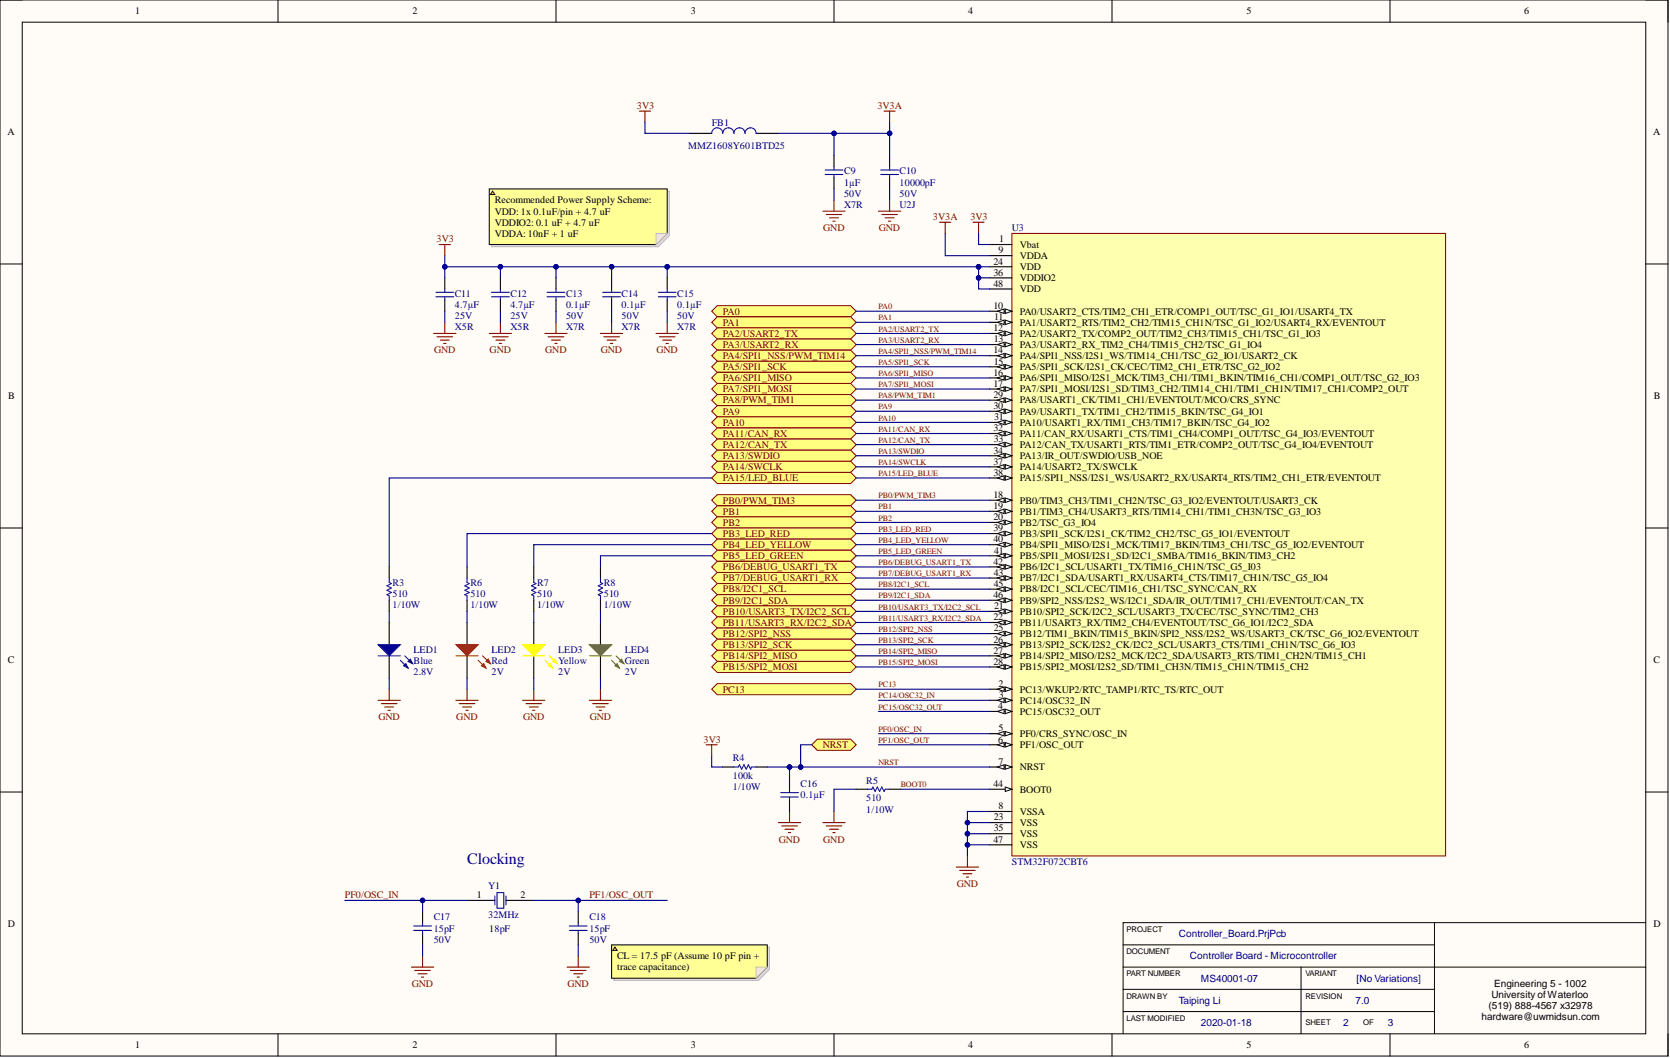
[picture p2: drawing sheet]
<svg xmlns="http://www.w3.org/2000/svg" width="381mm" height="241mm" viewBox="0 0 381 241" stroke-linecap="round" stroke-linejoin="round" font-family="sans-serif">
<defs><g id="words">
<text font-size="3.6" fill="#000080" x="106.6" y="197">Clocking</text>
<g font-size="2.3">
<text x="30.9" y="3.3">1</text>
<text x="94.1" y="3.3">2</text>
<text x="157.6" y="3.3">3</text>
<text x="220.9" y="3.3">4</text>
<text x="284.4" y="3.3">5</text>
<text x="347.7" y="3.3">6</text>
<text x="1.7" y="30.8">A</text>
<text x="377.2" y="30.8">A</text>
<text x="112.9" y="46.4">Recommended Power Supply Scheme:</text>
<text x="112.9" y="48.9">VDD: 1x 0.1uF/pin + 4.7 uF</text>
<text x="112.9" y="51.5">VDDIO2: 0.1 uF + 4.7 uF</text>
<text x="112.9" y="54">VDDA: 10nF + 1 uF</text>
<text x="227.8" y="57.8">9</text>
<text x="228" y="55.3">1</text>
<text x="232.6" y="56.5">Vbat</text>
<text x="232.6" y="59.1">VDDA</text>
<text x="226.6" y="60.3">24</text>
<text x="226.6" y="62.9">36</text>
<text x="226.6" y="65.4">48</text>
<text x="232.6" y="61.6">VDD</text>
<text x="232.6" y="64.1">VDDIO2</text>
<text x="226.6" y="70.5">10</text>
<text x="232.6" y="71.7">PA0/USART2_CTS/TIM2_CH1_ETR/COMP1_OUT/TSC_G1_IO1/USART4_TX</text>
<text x="232.6" y="66.7">VDD</text>
<text x="226.6" y="75.5">12</text>
<text x="226.8" y="73">11</text>
<text x="232.6" y="74.3">PA1/USART2_RTS/TIM2_CH2/TIM15_CH1N/TSC_G1_IO2/USART4_RX/EVENTOUT</text>
<text x="232.6" y="76.8">PA2/USART2_TX/COMP2_OUT/TIM2_CH3/TIM15_CH1/TSC_G1_IO3</text>
<text x="226.6" y="80.6">14</text>
<text x="226.7" y="78.1">13</text>
<text x="226.7" y="83.2">15</text>
<text x="232.6" y="79.3">PA3/USART2_RX_TIM2_CH4/TIM15_CH2/TSC_G1_IO4</text>
<text x="232.6" y="81.9">PA4/SPI1_NSS/I2S1_WS/TIM14_CH1/TSC_G2_IO1/USART2_CK</text>
<text x="226.6" y="85.7">16</text>
<text x="226.6" y="88.2">17</text>
<text x="232.6" y="84.4">PA5/SPI1_SCK/I2S1_CK/CEC/TIM2_CH1_ETR/TSC_G2_IO2</text>
<text x="232.6" y="87">PA6/SPI1_MISO/I2S1_MCK/TIM3_CH1/TIM1_BKIN/TIM16_CH1/COMP1_OUT/TSC_G2_IO3</text>
<text x="232.6" y="89.5">PA7/SPI1_MOSI/I2S1_SD/TIM3_CH2/TIM14_CH1/TIM1_CH1N/TIM17_CH1/COMP2_OUT</text>
<text x="1.9" y="91.1">B</text>
<text x="226.6" y="90.8">29</text>
<text x="226.6" y="93.3">30</text>
<text x="226.8" y="95.8">31</text>
<text x="232.6" y="92">PA8/USART1_CK/TIM1_CH1/EVENTOUT/MCO/CRS_SYNC</text>
<text x="232.6" y="94.6">PA9/USART1_TX/TIM1_CH2/TIM15_BKIN/TSC_G4_IO1</text>
<text x="377.3" y="91.1">B</text>
<text x="226.6" y="98.4">32</text>
<text x="226.7" y="100.9">33</text>
<text x="232.6" y="97.1">PA10/USART1_RX/TIM1_CH3/TIM17_BKIN/TSC_G4_IO2</text>
<text x="232.6" y="99.6">PA11/CAN_RX/USART1_CTS/TIM1_CH4/COMP1_OUT/TSC_G4_IO3/EVENTOUT</text>
<text x="226.6" y="103.4">34</text>
<text x="226.6" y="106">37</text>
<text x="232.6" y="102.2">PA12/CAN_TX/USART1_RTS/TIM1_ETR/COMP2_OUT/TSC_G4_IO4/EVENTOUT</text>
<text x="232.6" y="104.7">PA13/IR_OUT/SWDIO/USB_NOE</text>
<text x="232.6" y="107.2">PA14/USART2_TX/SWCLK</text>
<text x="226.6" y="113.6">18</text>
<text x="226.6" y="108.5">38</text>
<text x="232.6" y="109.8">PA15/SPI1_NSS/I2S1_WS/USART2_RX/USART4_RTS/TIM2_CH1_ETR/EVENTOUT</text>
<text x="226.6" y="116.1">19</text>
<text x="226.6" y="118.6">20</text>
<text x="232.6" y="114.8">PB0/TIM3_CH3/TIM1_CH2N/TSC_G3_IO2/EVENTOUT/USART3_CK</text>
<text x="232.6" y="117.4">PB1/TIM3_CH4/USART3_RTS/TIM14_CH1/TIM1_CH3N/TSC_G3_IO3</text>
<text x="232.6" y="119.9">PB2/TSC_G3_IO4</text>
<text x="226.6" y="121.2">39</text>
<text x="226.6" y="123.7">40</text>
<text x="232.6" y="122.5">PB3/SPI1_SCK/I2S1_CK/TIM2_CH2/TSC_G5_IO1/EVENTOUT</text>
<text x="232.6" y="125">PB4/SPI1_MISO/I2S1_MCK/TIM17_BKIN/TIM3_CH1/TSC_G5_IO2/EVENTOUT</text>
<text x="226.6" y="128.8">42</text>
<text x="226.7" y="131.3">43</text>
<text x="226.8" y="126.3">41</text>
<text x="232.6" y="127.5">PB5/SPI1_MOSI/I2S1_SD/I2C1_SMBA/TIM16_BKIN/TIM3_CH2</text>
<text x="232.6" y="130.1">PB6/I2C1_SCL/USART1_TX/TIM16_CH1N/TSC_G5_I03</text>
<text x="226.6" y="136.4">46</text>
<text x="226.7" y="133.9">45</text>
<text x="232.6" y="132.6">PB7/I2C1_SDA/USART1_RX/USART4_CTS/TIM17_CH1N/TSC_G5_IO4</text>
<text x="232.6" y="135.1">PB8/I2C1_SCL/CEC/TIM16_CH1/TSC_SYNC/CAN_RX</text>
<text x="232.6" y="137.7">PB9/SPI2_NSS/I2S2_WS/I2C1_SDA/IR_OUT/TIM17_CH1/EVENTOUT/CAN_TX</text>
<text x="226.6" y="141.5">22</text>
<text x="226.8" y="138.9">21</text>
<text x="232.6" y="140.2">PB10/SPI2_SCK/I2C2_SCL/USART3_TX/CEC/TSC_SYNC/TIM2_CH3</text>
<text x="232.6" y="142.7">PB11/USART3_RX/TIM2_CH4/EVENTOUT/TSC_G6_IO1/I2C2_SDA</text>
<text x="226.6" y="146.5">26</text>
<text x="226.6" y="149.1">27</text>
<text x="226.7" y="144">25</text>
<text x="232.6" y="145.3">PB12/TIM1_BKIN/TIM15_BKIN/SPI2_NSS/I2S2_WS/USART3_CK/TSC_G6_IO2/EVENTOUT</text>
<text x="232.6" y="147.8">PB13/SPI2_SCK/I2S2_CK/I2C2_SCL/USART3_CTS/TIM1_CH1N/TSC_G6_IO3</text>
<text x="1.8" y="151.3">C</text>
<text x="226.6" y="151.6">28</text>
<text x="232.6" y="150.3">PB14/SPI2_MISO/I2S2_MCK/I2C2_SDA/USART3_RTS/TIM1_CH2N/TIM15_CH1</text>
<text x="232.6" y="152.9">PB15/SPI2_MOSI/I2S2_SD/TIM1_CH3N/TIM15_CH1N/TIM15_CH2</text>
<text x="377.2" y="151.3">C</text>
<text x="227.7" y="161.7">4</text>
<text x="227.8" y="156.7">2</text>
<text x="227.9" y="159.2">3</text>
<text x="232.6" y="157.9">PC13/WKUP2/RTC_TAMP1/RTC_TS/RTC_OUT</text>
<text x="232.6" y="160.5">PC14/OSC32_IN</text>
<text x="227.8" y="166.8">5</text>
<text x="232.6" y="163">PC15/OSC32_OUT</text>
<text x="227.7" y="169.4">6</text>
<text x="232.6" y="168.1">PF0/CRS_SYNC/OSC_IN</text>
<text x="232.6" y="170.6">PF1/OSC_OUT</text>
<text x="226.6" y="179.5">44</text>
<text x="227.8" y="174.4">7</text>
<text x="232.6" y="175.7">NRST</text>
<text x="227.8" y="184.6">8</text>
<text x="232.6" y="185.8">VSSA</text>
<text x="232.6" y="180.8">BOOT0</text>
<text x="226.7" y="187.1">23</text>
<text x="226.7" y="189.6">35</text>
<text x="232.6" y="188.4">VSS</text>
<text x="232.6" y="190.9">VSS</text>
<text x="226.6" y="192.2">47</text>
<text x="232.6" y="193.4">VSS</text>
<text x="108.8" y="204.9">1</text>
<text x="118.7" y="204.9">2</text>
<text x="1.8" y="211.5">D</text>
<text x="377.2" y="211.5">D</text>
<text x="140.8" y="218.8">CL = 17.5 pF (Assume 10 pF pin +</text>
<text x="140.8" y="221.3">trace capacitance)</text>
<text x="340.3" y="227.7">University of Waterloo</text>
<text x="340.9" y="225.1">Engineering 5 - 1002</text>
<text x="338" y="232.7">hardware@uwmidsun.com</text>
<text x="339.6" y="230.2">(519) 888-4567 x32978</text>
<text x="30.9" y="239.1">1</text>
<text x="94.1" y="239.1">2</text>
<text x="157.6" y="239.1">3</text>
<text x="220.9" y="239.1">4</text>
<text x="284.4" y="239.1">5</text>
<text x="347.7" y="239.1">6</text>
</g>
<g font-size="2.3" fill="#800000">
<text x="145.3" y="24.8">3V3</text>
<text x="200.2" y="24.8">3V3A</text>
<text x="187.8" y="52.7">GND</text>
<text x="200.5" y="52.7">GND</text>
<text x="212.8" y="50.2">3V3A</text>
<text x="221.4" y="50.2">3V3</text>
<text x="99.6" y="55.3">3V3</text>
<text x="164.9" y="71.7">PA0</text>
<text x="164.9" y="74.3">PA1</text>
<text x="164.9" y="76.8">PA2/USART2_TX</text>
<text x="99" y="80.6">GND</text>
<text x="111.7" y="80.6">GND</text>
<text x="124.4" y="80.6">GND</text>
<text x="137.1" y="80.6">GND</text>
<text x="149.8" y="80.6">GND</text>
<text x="164.9" y="79.3">PA3/USART2_RX</text>
<text x="164.9" y="81.9">PA4/SPI1_NSS/PWM_TIM14</text>
<text x="164.9" y="84.4">PA5/SPI1_SCK</text>
<text x="164.9" y="87">PA6/SPI1_MISO</text>
<text x="164.9" y="89.5">PA7/SPI1_MOSI</text>
<text x="164.9" y="92">PA8/PWM_TIM1</text>
<text x="164.9" y="94.6">PA9</text>
<text x="164.9" y="97.1">PA10</text>
<text x="164.9" y="99.6">PA11/CAN_RX</text>
<text x="164.9" y="102.2">PA12/CAN_TX</text>
<text x="164.9" y="104.7">PA13/SWDIO</text>
<text x="164.9" y="107.2">PA14/SWCLK</text>
<text x="164.9" y="109.8">PA15/LED_BLUE</text>
<text x="164.9" y="114.8">PB0/PWM_TIM3</text>
<text x="164.9" y="117.4">PB1</text>
<text x="164.9" y="119.9">PB2</text>
<text x="164.9" y="122.5">PB3_LED_RED</text>
<text x="164.9" y="125">PB4_LED_YELLOW</text>
<text x="164.9" y="127.5">PB5_LED_GREEN</text>
<text x="164.9" y="130.1">PB6/DEBUG_USART1_TX</text>
<text x="164.9" y="132.6">PB7/DEBUG_USART1_RX</text>
<text x="164.9" y="135.1">PB8/I2C1_SCL</text>
<text x="164.9" y="137.7">PB9/I2C1_SDA</text>
<text x="164.9" y="140.2">PB10/USART3_TX/I2C2_SCL</text>
<text x="164.9" y="142.7">PB11/USART3_RX/I2C2_SDA</text>
<text x="164.9" y="145.3">PB12/SPI2_NSS</text>
<text x="164.9" y="147.8">PB13/SPI2_SCK</text>
<text x="164.9" y="150.3">PB14/SPI2_MISO</text>
<text x="164.9" y="152.9">PB15/SPI2_MOSI</text>
<text x="164.9" y="157.9">PC13</text>
<text x="86.3" y="164.3">GND</text>
<text x="104.1" y="164.3">GND</text>
<text x="119.3" y="164.3">GND</text>
<text x="134.5" y="164.3">GND</text>
<text x="160.5" y="169.4">3V3</text>
<text x="187.7" y="170.6">NRST</text>
<text x="177.7" y="192.2">GND</text>
<text x="187.8" y="192.2">GND</text>
<text x="218.3" y="202.3">GND</text>
<text x="78.6" y="204.9">PF0/OSC_IN</text>
<text x="134.5" y="204.9">PF1/OSC_OUT</text>
<text x="94" y="225.1">GND</text>
<text x="129.5" y="225.1">GND</text>
</g>
<g font-size="2.3" fill="#000080">
<text x="162.4" y="28.6">FB1</text>
<text x="157" y="34">MMZ1608Y601BTD25</text>
<text x="192.6" y="39.8">C9</text>
<text x="205.2" y="39.8">C10</text>
<text x="192.6" y="42.3">1µF</text>
<text x="192.6" y="44.9">50V</text>
<text x="192.6" y="47.4">X7R</text>
<text x="205.2" y="42.3">10000pF</text>
<text x="205.2" y="44.9">50V</text>
<text x="205.2" y="47.4">U2J</text>
<text x="230.9" y="52.7">U3</text>
<text x="103.8" y="70.2">4.7µF</text>
<text x="103.8" y="67.7">C11</text>
<text x="116.4" y="70.2">4.7µF</text>
<text x="116.4" y="67.7">C12</text>
<text x="129.1" y="70.2">0.1µF</text>
<text x="129.1" y="67.7">C13</text>
<text x="141.8" y="70.2">0.1µF</text>
<text x="141.8" y="67.7">C14</text>
<text x="154.5" y="70.2">0.1µF</text>
<text x="154.5" y="67.7">C15</text>
<text x="103.8" y="72.8">25V</text>
<text x="103.8" y="75.3">X5R</text>
<text x="116.4" y="72.8">25V</text>
<text x="116.4" y="75.3">X5R</text>
<text x="129.1" y="72.8">50V</text>
<text x="129.1" y="75.3">X7R</text>
<text x="141.8" y="72.8">50V</text>
<text x="141.8" y="75.3">X7R</text>
<text x="154.5" y="72.8">50V</text>
<text x="154.5" y="75.3">X7R</text>
<text x="89.6" y="136.1">510</text>
<text x="89.6" y="133.6">R3</text>
<text x="107.3" y="136.1">510</text>
<text x="107.3" y="133.6">R6</text>
<text x="122.5" y="136.1">510</text>
<text x="122.5" y="133.6">R7</text>
<text x="137.8" y="136.1">510</text>
<text x="137.8" y="133.6">R8</text>
<text x="89.6" y="138.7">1/10W</text>
<text x="107.3" y="138.7">1/10W</text>
<text x="122.5" y="138.7">1/10W</text>
<text x="137.8" y="138.7">1/10W</text>
<text x="94.4" y="148.8">LED1</text>
<text x="112.1" y="148.8">LED2</text>
<text x="127.4" y="148.8">LED3</text>
<text x="142.6" y="148.8">LED4</text>
<text x="94.4" y="151.4">Blue</text>
<text x="94.4" y="153.9">2.8V</text>
<text x="112.1" y="151.4">Red</text>
<text x="112.1" y="153.9">2V</text>
<text x="127.4" y="151.4">Yellow</text>
<text x="127.4" y="153.9">2V</text>
<text x="142.6" y="151.4">Green</text>
<text x="142.6" y="153.9">2V</text>
<text x="167.2" y="173.7">R4</text>
<text x="167.2" y="177.7">100k</text>
<text x="182.7" y="179.5">C16</text>
<text x="197.6" y="178.7">R5</text>
<text x="167.2" y="180.3">1/10W</text>
<text x="182.7" y="182">0.1µF</text>
<text x="197.6" y="182.8">510</text>
<text x="197.6" y="185.3">1/10W</text>
<text x="230.9" y="197.2">STM32F072CBT6</text>
<text x="111.4" y="202.8">Y1</text>
<text x="98.9" y="209.9">C17</text>
<text x="111.4" y="209.4">32MHz</text>
<text x="134.5" y="209.9">C18</text>
<text x="98.9" y="215">50V</text>
<text x="98.9" y="212.5">15pF</text>
<text x="111.6" y="212.5">18pF</text>
<text x="134.5" y="215">50V</text>
<text x="134.5" y="212.5">15pF</text>
<text x="268.9" y="213.7">Controller_Board.PrjPcb</text>
<text x="271.5" y="218.8">Controller Board - Microcontroller</text>
<text x="274" y="223.9">MS40001-07</text>
<text x="309.5" y="223.9">[No Variations]</text>
<text x="268.9" y="228.9">Taiping Li</text>
<text x="309.3" y="228.9">7.0</text>
<text x="274" y="234">2020-01-18</text>
<text x="306.5" y="234">2</text>
<text x="316.6" y="234">3</text>
</g>
<g font-size="1.9" fill="#800000">
<text x="200.4" y="70.6">PA0</text>
<text x="200.4" y="75.6">PA2/USART2_TX</text>
<text x="200.4" y="73.1">PA1</text>
<text x="200.4" y="83.2">PA5/SPI1_SCK</text>
<text x="200.4" y="78.2">PA3/USART2_RX</text>
<text x="200.4" y="80.7">PA4/SPI1_NSS/PWM_TIM14</text>
<text x="200.4" y="88.3">PA7/SPI1_MOSI</text>
<text x="200.4" y="85.8">PA6/SPI1_MISO</text>
<text x="200.4" y="95.9">PA10</text>
<text x="200.4" y="93.4">PA9</text>
<text x="200.4" y="90.8">PA8/PWM_TIM1</text>
<text x="200.4" y="101">PA12/CAN_TX</text>
<text x="200.4" y="98.4">PA11/CAN_RX</text>
<text x="200.4" y="106.1">PA14/SWCLK</text>
<text x="200.4" y="103.5">PA13/SWDIO</text>
<text x="200.4" y="108.6">PA15/LED_BLUE</text>
<text x="200.4" y="113.7">PB0/PWM_TIM3</text>
<text x="200.4" y="118.7">PB2</text>
<text x="200.4" y="116.2">PB1</text>
<text x="200.4" y="123.8">PB4_LED_YELLOW</text>
<text x="200.4" y="121.3">PB3_LED_RED</text>
<text x="200.4" y="131.4">PB7/DEBUG_USART1_RX</text>
<text x="200.4" y="128.9">PB6/DEBUG_USART1_TX</text>
<text x="200.4" y="126.3">PB5_LED_GREEN</text>
<text x="200.4" y="136.5">PB9/I2C1_SDA</text>
<text x="200.4" y="133.9">PB8/I2C1_SCL</text>
<text x="200.4" y="141.6">PB11/USART3_RX/I2C2_SDA</text>
<text x="200.4" y="139">PB10/USART3_TX/I2C2_SCL</text>
<text x="200.4" y="149.2">PB14/SPI2_MISO</text>
<text x="200.4" y="146.6">PB13/SPI2_SCK</text>
<text x="200.4" y="144.1">PB12/SPI2_NSS</text>
<text x="200.4" y="151.7">PB15/SPI2_MOSI</text>
<text x="200.4" y="161.8">PC15/OSC32_OUT</text>
<text x="200.4" y="159.3">PC14/OSC32_IN</text>
<text x="200.4" y="156.8">PC13</text>
<text x="200.4" y="166.9">PF0/OSC_IN</text>
<text x="200.4" y="169.4">PF1/OSC_OUT</text>
<text x="200.4" y="174.5">NRST</text>
<text x="205.5" y="179.6">BOOT0</text>
</g>
<g font-size="1.8">
<text x="257" y="212.5">PROJECT</text>
<text x="257" y="217.6">DOCUMENT</text>
<text x="257" y="227.8">DRAWN BY</text>
<text x="257" y="222.7">PART NUMBER</text>
<text x="297.8" y="227.8">REVISION</text>
<text x="297.8" y="222.7">VARIANT</text>
<text x="257" y="232.8">LAST MODIFIED</text>
<text x="297.8" y="233.8">SHEET</text>
<text x="311" y="233.8">OF</text>
</g>
</g></defs>
<path d="M0 0h380.5v240.9h-380.5z" fill-rule="evenodd" fill="#fffcf8"/>
<path d="M0 0h380.5v240.9h-380.5z" fill="none" stroke="#000" stroke-width=".23"/>
<path d="M5.1 5.1h370.4v230.7h-370.4z" fill-rule="evenodd" fill="#fffcf8"/>
<g fill="none" stroke="#000" stroke-width=".23">
<path d="M0 0h5.1M63.4 0v5.1M126.8 0v5.1M190.3 0v5.1M253.7 0v5.1M317.1 0v5.1M375.5 0h5v5.1M5.1 5.1h370.4v230.7h-370.4zM0 60.2h5.1M375.5 60.2h5M0 120.4h5.1M375.5 120.4h5"/>
<path d="M0 180.6h5.1M375.5 180.6h5M256.2 215.5h71.1M327.3 210.4v25.4M375.5 210.4h-119.3v25.4M63.4 235.8v5.1M126.8 235.8v5.1M190.3 235.8v5.1M253.7 235.8v5.1M256.2 230.7h71.1M256.2 220.6h119.3M256.2 225.6h71.1"/>
<path d="M296.8 220.6v15.2M317.1 235.8v5.1M380.5 235.8v5.1"/>
</g>
<g fill="none" stroke="#800000" stroke-width=".25">
<path d="M161.1 169.9h2.5M162.4 169.9v2.5M177.6 187.6h5.1M178.3 188.4h3.6M179.1 189.1h2M179.9 189.9h.5M180.1 185.1v2.5M187.7 187.6h5.1M188.5 188.4h3.5M189.3 189.1h2M190 189.9h.5M190.3 185.1v2.5"/>
<path d="M218.2 197.8h5.1M218.9 198.5h3.6M219.7 199.3h2M220.7 195.2v2.6M96.4 218v2.6M131.9 218v2.6M220.5 200h.5M93.9 220.6h5M94.6 221.3h3.6M95.4 222.1h2M96.2 222.9h.5M129.4 220.6h5.1"/>
<path d="M130.1 221.3h3.6M130.9 222.1h2M131.7 222.9h.5"/>
</g>
<path d="M178.1 180.8h4.1M178.1 181.8h4.1M180.1 180v.8M180.1 181.8v.7" fill="none" stroke="#00f" stroke-width=".25"/>
<path d="M180.1 177.5v2.5M180.1 182.5v2.6" fill="none" stroke="#000" stroke-width=".25"/>
<path d="M230.9 53.2h98.9v142h-98.9z" fill-rule="evenodd" fill="#ffffb0"/>
<path d="M230.9 53.2h98.9v142h-98.9z" fill="none" stroke="#800000" stroke-width=".23"/>
<path d="M225.8 55.8h5.1M225.8 157.2h5.1" fill="none" stroke="#000" stroke-width=".25"/>
<path d="M229.3 156.7l1.6 .5-1.6 .5z" fill="#f8fcff"/>
<path d="M229.3 156.7l1.6 .5-1.6 .5z" fill="none" stroke="#000" stroke-width=".23"/>
<path d="M227.6 157.2l1.5-.5v1z" fill="#f8fcff"/>
<path d="M227.6 157.2l1.5-.5v1z" fill="none" stroke="#000" stroke-width=".23"/>
<path d="M225.8 159.7h5.1" fill="none" stroke="#000" stroke-width=".25"/>
<path d="M229.3 159.2l1.6 .5-1.6 .5z" fill="#f8fcff"/>
<path d="M229.3 159.2l1.6 .5-1.6 .5z" fill="none" stroke="#000" stroke-width=".23"/>
<path d="M227.6 159.7l1.5-.5v1z" fill="#f8fcff"/>
<path d="M227.6 159.7l1.5-.5v1z" fill="none" stroke="#000" stroke-width=".23"/>
<path d="M225.8 162.3h5.1" fill="none" stroke="#000" stroke-width=".25"/>
<path d="M229.3 161.7l1.6 .6-1.6 .5z" fill="#f8fcff"/>
<path d="M229.3 161.7l1.6 .6-1.6 .5z" fill="none" stroke="#000" stroke-width=".23"/>
<path d="M227.6 162.3l1.5-.6v1.1z" fill="#f8fcff"/>
<path d="M227.6 162.3l1.5-.6v1.1z" fill="none" stroke="#000" stroke-width=".23"/>
<path d="M225.8 167.3h5.1" fill="none" stroke="#000" stroke-width=".25"/>
<path d="M229.3 166.8l1.6 .5-1.6 .5z" fill="#f8fcff"/>
<path d="M229.3 166.8l1.6 .5-1.6 .5z" fill="none" stroke="#000" stroke-width=".23"/>
<path d="M227.6 167.3l1.5-.5v1z" fill="#f8fcff"/>
<path d="M227.6 167.3l1.5-.5v1z" fill="none" stroke="#000" stroke-width=".23"/>
<path d="M225.8 169.9h5.1" fill="none" stroke="#000" stroke-width=".25"/>
<path d="M229.3 169.4l1.6 .5-1.6 .5z" fill="#f8fcff"/>
<path d="M229.3 169.4l1.6 .5-1.6 .5z" fill="none" stroke="#000" stroke-width=".23"/>
<path d="M227.6 169.9l1.5-.5v1z" fill="#f8fcff"/>
<path d="M227.6 169.9l1.5-.5v1z" fill="none" stroke="#000" stroke-width=".23"/>
<path d="M225.8 174.9h5.1" fill="none" stroke="#000" stroke-width=".25"/>
<path d="M229.3 174.4l1.6 .5-1.6 .5z" fill="#f8fcff"/>
<path d="M229.3 174.4l1.6 .5-1.6 .5z" fill="none" stroke="#000" stroke-width=".23"/>
<path d="M227.6 174.9l1.5-.5v1z" fill="#f8fcff"/>
<path d="M227.6 174.9l1.5-.5v1z" fill="none" stroke="#000" stroke-width=".23"/>
<path d="M225.8 58.3h5.1M225.8 71h5.1M225.8 185.1h5.1" fill="none" stroke="#000" stroke-width=".25"/>
<path d="M229.3 70.5l1.6 .5-1.6 .5z" fill="#f8fcff"/>
<path d="M229.3 70.5l1.6 .5-1.6 .5z" fill="none" stroke="#000" stroke-width=".23"/>
<path d="M227.6 71l1.5-.5v1z" fill="#f8fcff"/>
<path d="M227.6 71l1.5-.5v1z" fill="none" stroke="#000" stroke-width=".23"/>
<path d="M225.8 73.5h5.1" fill="none" stroke="#000" stroke-width=".25"/>
<path d="M229.3 73l1.6 .5-1.6 .5z" fill="#f8fcff"/>
<path d="M229.3 73l1.6 .5-1.6 .5z" fill="none" stroke="#000" stroke-width=".23"/>
<path d="M227.6 73.5l1.5-.5v1z" fill="#f8fcff"/>
<path d="M227.6 73.5l1.5-.5v1z" fill="none" stroke="#000" stroke-width=".23"/>
<path d="M225.8 76.1h5.1" fill="none" stroke="#000" stroke-width=".25"/>
<path d="M229.3 75.5l1.6 .6-1.6 .5z" fill="#f8fcff"/>
<path d="M229.3 75.5l1.6 .6-1.6 .5z" fill="none" stroke="#000" stroke-width=".23"/>
<path d="M227.6 76.1l1.5-.6v1.1z" fill="#f8fcff"/>
<path d="M227.6 76.1l1.5-.6v1.1z" fill="none" stroke="#000" stroke-width=".23"/>
<path d="M225.8 78.6h5.1" fill="none" stroke="#000" stroke-width=".25"/>
<path d="M229.3 78.1l1.6 .5-1.6 .5z" fill="#f8fcff"/>
<path d="M229.3 78.1l1.6 .5-1.6 .5z" fill="none" stroke="#000" stroke-width=".23"/>
<path d="M227.6 78.6l1.5-.5v1z" fill="#f8fcff"/>
<path d="M227.6 78.6l1.5-.5v1z" fill="none" stroke="#000" stroke-width=".23"/>
<path d="M225.8 81.1h5.1" fill="none" stroke="#000" stroke-width=".25"/>
<path d="M229.3 80.6l1.6 .5-1.6 .5z" fill="#f8fcff"/>
<path d="M229.3 80.6l1.6 .5-1.6 .5z" fill="none" stroke="#000" stroke-width=".23"/>
<path d="M227.6 81.1l1.5-.5v1z" fill="#f8fcff"/>
<path d="M227.6 81.1l1.5-.5v1z" fill="none" stroke="#000" stroke-width=".23"/>
<path d="M225.8 83.7h5.1" fill="none" stroke="#000" stroke-width=".25"/>
<path d="M229.3 83.2l1.6 .5-1.6 .5z" fill="#f8fcff"/>
<path d="M229.3 83.2l1.6 .5-1.6 .5z" fill="none" stroke="#000" stroke-width=".23"/>
<path d="M227.6 83.7l1.5-.5v1z" fill="#f8fcff"/>
<path d="M227.6 83.7l1.5-.5v1z" fill="none" stroke="#000" stroke-width=".23"/>
<path d="M225.8 86.2h5.1" fill="none" stroke="#000" stroke-width=".25"/>
<path d="M229.3 85.7l1.6 .5-1.6 .5z" fill="#f8fcff"/>
<path d="M229.3 85.7l1.6 .5-1.6 .5z" fill="none" stroke="#000" stroke-width=".23"/>
<path d="M227.6 86.2l1.5-.5v1z" fill="#f8fcff"/>
<path d="M227.6 86.2l1.5-.5v1z" fill="none" stroke="#000" stroke-width=".23"/>
<path d="M225.8 88.7h5.1" fill="none" stroke="#000" stroke-width=".25"/>
<path d="M229.3 88.2l1.6 .5-1.6 .5z" fill="#f8fcff"/>
<path d="M229.3 88.2l1.6 .5-1.6 .5z" fill="none" stroke="#000" stroke-width=".23"/>
<path d="M227.6 88.7l1.5-.5v1z" fill="#f8fcff"/>
<path d="M227.6 88.7l1.5-.5v1z" fill="none" stroke="#000" stroke-width=".23"/>
<path d="M225.8 114.1h5.1" fill="none" stroke="#000" stroke-width=".25"/>
<path d="M229.3 113.6l1.6 .5-1.6 .5z" fill="#f8fcff"/>
<path d="M229.3 113.6l1.6 .5-1.6 .5z" fill="none" stroke="#000" stroke-width=".23"/>
<path d="M227.6 114.1l1.5-.5v1z" fill="#f8fcff"/>
<path d="M227.6 114.1l1.5-.5v1z" fill="none" stroke="#000" stroke-width=".23"/>
<path d="M225.8 116.6h5.1" fill="none" stroke="#000" stroke-width=".25"/>
<path d="M229.3 116.1l1.6 .5-1.6 .5z" fill="#f8fcff"/>
<path d="M229.3 116.1l1.6 .5-1.6 .5z" fill="none" stroke="#000" stroke-width=".23"/>
<path d="M227.6 116.6l1.5-.5v1z" fill="#f8fcff"/>
<path d="M227.6 116.6l1.5-.5v1z" fill="none" stroke="#000" stroke-width=".23"/>
<path d="M225.8 119.2h5.1" fill="none" stroke="#000" stroke-width=".25"/>
<path d="M229.3 118.6l1.6 .6-1.6 .5z" fill="#f8fcff"/>
<path d="M229.3 118.6l1.6 .6-1.6 .5z" fill="none" stroke="#000" stroke-width=".23"/>
<path d="M227.6 119.2l1.5-.6v1.1z" fill="#f8fcff"/>
<path d="M227.6 119.2l1.5-.6v1.1z" fill="none" stroke="#000" stroke-width=".23"/>
<path d="M225.8 139.4h5.1" fill="none" stroke="#000" stroke-width=".25"/>
<path d="M229.3 138.9l1.6 .5-1.6 .5z" fill="#f8fcff"/>
<path d="M229.3 138.9l1.6 .5-1.6 .5z" fill="none" stroke="#000" stroke-width=".23"/>
<path d="M227.6 139.4l1.5-.5v1z" fill="#f8fcff"/>
<path d="M227.6 139.4l1.5-.5v1z" fill="none" stroke="#000" stroke-width=".23"/>
<path d="M225.8 142h5.1" fill="none" stroke="#000" stroke-width=".25"/>
<path d="M229.3 141.5l1.6 .5-1.6 .5z" fill="#f8fcff"/>
<path d="M229.3 141.5l1.6 .5-1.6 .5z" fill="none" stroke="#000" stroke-width=".23"/>
<path d="M227.6 142l1.5-.5v1z" fill="#f8fcff"/>
<path d="M227.6 142l1.5-.5v1z" fill="none" stroke="#000" stroke-width=".23"/>
<path d="M225.8 60.8h5.1M225.8 144.5h5.1M225.8 187.6h5.1" fill="none" stroke="#000" stroke-width=".25"/>
<path d="M229.3 144l1.6 .5-1.6 .5z" fill="#f8fcff"/>
<path d="M229.3 144l1.6 .5-1.6 .5z" fill="none" stroke="#000" stroke-width=".23"/>
<path d="M227.6 144.5l1.5-.5v1z" fill="#f8fcff"/>
<path d="M227.6 144.5l1.5-.5v1z" fill="none" stroke="#000" stroke-width=".23"/>
<path d="M225.8 147h5.1" fill="none" stroke="#000" stroke-width=".25"/>
<path d="M229.3 146.5l1.6 .5-1.6 .6z" fill="#f8fcff"/>
<path d="M229.3 146.5l1.6 .5-1.6 .6z" fill="none" stroke="#000" stroke-width=".23"/>
<path d="M227.6 147l1.5-.5v1.1z" fill="#f8fcff"/>
<path d="M227.6 147l1.5-.5v1.1z" fill="none" stroke="#000" stroke-width=".23"/>
<path d="M225.8 149.6h5.1" fill="none" stroke="#000" stroke-width=".25"/>
<path d="M229.3 149.1l1.6 .5-1.6 .5z" fill="#f8fcff"/>
<path d="M229.3 149.1l1.6 .5-1.6 .5z" fill="none" stroke="#000" stroke-width=".23"/>
<path d="M227.6 149.6l1.5-.5v1z" fill="#f8fcff"/>
<path d="M227.6 149.6l1.5-.5v1z" fill="none" stroke="#000" stroke-width=".23"/>
<path d="M225.8 152.1h5.1" fill="none" stroke="#000" stroke-width=".25"/>
<path d="M229.3 151.6l1.6 .5-1.6 .5z" fill="#f8fcff"/>
<path d="M229.3 151.6l1.6 .5-1.6 .5z" fill="none" stroke="#000" stroke-width=".23"/>
<path d="M227.6 152.1l1.5-.5v1z" fill="#f8fcff"/>
<path d="M227.6 152.1l1.5-.5v1z" fill="none" stroke="#000" stroke-width=".23"/>
<path d="M225.8 91.3h5.1" fill="none" stroke="#000" stroke-width=".25"/>
<path d="M229.3 90.8l1.6 .5-1.6 .5z" fill="#f8fcff"/>
<path d="M229.3 90.8l1.6 .5-1.6 .5z" fill="none" stroke="#000" stroke-width=".23"/>
<path d="M227.6 91.3l1.5-.5v1z" fill="#f8fcff"/>
<path d="M227.6 91.3l1.5-.5v1z" fill="none" stroke="#000" stroke-width=".23"/>
<path d="M225.8 93.8h5.1" fill="none" stroke="#000" stroke-width=".25"/>
<path d="M229.3 93.3l1.6 .5-1.6 .5z" fill="#f8fcff"/>
<path d="M229.3 93.3l1.6 .5-1.6 .5z" fill="none" stroke="#000" stroke-width=".23"/>
<path d="M227.6 93.8l1.5-.5v1z" fill="#f8fcff"/>
<path d="M227.6 93.8l1.5-.5v1z" fill="none" stroke="#000" stroke-width=".23"/>
<path d="M225.8 96.3h5.1" fill="none" stroke="#000" stroke-width=".25"/>
<path d="M229.3 95.8l1.6 .5-1.6 .5z" fill="#f8fcff"/>
<path d="M229.3 95.8l1.6 .5-1.6 .5z" fill="none" stroke="#000" stroke-width=".23"/>
<path d="M227.6 96.3l1.5-.5v1z" fill="#f8fcff"/>
<path d="M227.6 96.3l1.5-.5v1z" fill="none" stroke="#000" stroke-width=".23"/>
<path d="M225.8 98.9h5.1" fill="none" stroke="#000" stroke-width=".25"/>
<path d="M229.3 98.4l1.6 .5-1.6 .5z" fill="#f8fcff"/>
<path d="M229.3 98.4l1.6 .5-1.6 .5z" fill="none" stroke="#000" stroke-width=".23"/>
<path d="M227.6 98.9l1.5-.5v1z" fill="#f8fcff"/>
<path d="M227.6 98.9l1.5-.5v1z" fill="none" stroke="#000" stroke-width=".23"/>
<path d="M225.8 101.4h5.1" fill="none" stroke="#000" stroke-width=".25"/>
<path d="M229.3 100.9l1.6 .5-1.6 .5z" fill="#f8fcff"/>
<path d="M229.3 100.9l1.6 .5-1.6 .5z" fill="none" stroke="#000" stroke-width=".23"/>
<path d="M227.6 101.4l1.5-.5v1z" fill="#f8fcff"/>
<path d="M227.6 101.4l1.5-.5v1z" fill="none" stroke="#000" stroke-width=".23"/>
<path d="M225.8 103.9h5.1" fill="none" stroke="#000" stroke-width=".25"/>
<path d="M229.3 103.4l1.6 .5-1.6 .5z" fill="#f8fcff"/>
<path d="M229.3 103.4l1.6 .5-1.6 .5z" fill="none" stroke="#000" stroke-width=".23"/>
<path d="M227.6 103.9l1.5-.5v1z" fill="#f8fcff"/>
<path d="M227.6 103.9l1.5-.5v1z" fill="none" stroke="#000" stroke-width=".23"/>
<path d="M225.8 63.4h5.1M225.8 106.5h5.1M225.8 190.1h5.1" fill="none" stroke="#000" stroke-width=".25"/>
<path d="M229.3 106l1.6 .5-1.6 .5z" fill="#f8fcff"/>
<path d="M229.3 106l1.6 .5-1.6 .5z" fill="none" stroke="#000" stroke-width=".23"/>
<path d="M227.6 106.5l1.5-.5v1z" fill="#f8fcff"/>
<path d="M227.6 106.5l1.5-.5v1z" fill="none" stroke="#000" stroke-width=".23"/>
<path d="M225.8 109h5.1" fill="none" stroke="#000" stroke-width=".25"/>
<path d="M229.3 108.5l1.6 .5-1.6 .5z" fill="#f8fcff"/>
<path d="M229.3 108.5l1.6 .5-1.6 .5z" fill="none" stroke="#000" stroke-width=".23"/>
<path d="M227.6 109l1.5-.5v1z" fill="#f8fcff"/>
<path d="M227.6 109l1.5-.5v1z" fill="none" stroke="#000" stroke-width=".23"/>
<path d="M225.8 121.7h5.1" fill="none" stroke="#000" stroke-width=".25"/>
<path d="M229.3 121.2l1.6 .5-1.6 .5z" fill="#f8fcff"/>
<path d="M229.3 121.2l1.6 .5-1.6 .5z" fill="none" stroke="#000" stroke-width=".23"/>
<path d="M227.6 121.7l1.5-.5v1z" fill="#f8fcff"/>
<path d="M227.6 121.7l1.5-.5v1z" fill="none" stroke="#000" stroke-width=".23"/>
<path d="M225.8 124.2h5.1" fill="none" stroke="#000" stroke-width=".25"/>
<path d="M229.3 123.7l1.6 .5-1.6 .5z" fill="#f8fcff"/>
<path d="M229.3 123.7l1.6 .5-1.6 .5z" fill="none" stroke="#000" stroke-width=".23"/>
<path d="M227.6 124.2l1.5-.5v1z" fill="#f8fcff"/>
<path d="M227.6 124.2l1.5-.5v1z" fill="none" stroke="#000" stroke-width=".23"/>
<path d="M225.8 126.8h5.1" fill="none" stroke="#000" stroke-width=".25"/>
<path d="M229.3 126.3l1.6 .5-1.6 .5z" fill="#f8fcff"/>
<path d="M229.3 126.3l1.6 .5-1.6 .5z" fill="none" stroke="#000" stroke-width=".23"/>
<path d="M227.6 126.8l1.5-.5v1z" fill="#f8fcff"/>
<path d="M227.6 126.8l1.5-.5v1z" fill="none" stroke="#000" stroke-width=".23"/>
<path d="M225.8 129.3h5.1" fill="none" stroke="#000" stroke-width=".25"/>
<path d="M229.3 128.8l1.6 .5-1.6 .5z" fill="#f8fcff"/>
<path d="M229.3 128.8l1.6 .5-1.6 .5z" fill="none" stroke="#000" stroke-width=".23"/>
<path d="M227.6 129.3l1.5-.5v1z" fill="#f8fcff"/>
<path d="M227.6 129.3l1.5-.5v1z" fill="none" stroke="#000" stroke-width=".23"/>
<path d="M225.8 131.8h5.1" fill="none" stroke="#000" stroke-width=".25"/>
<path d="M229.3 131.3l1.6 .5-1.6 .5z" fill="#f8fcff"/>
<path d="M229.3 131.3l1.6 .5-1.6 .5z" fill="none" stroke="#000" stroke-width=".23"/>
<path d="M227.6 131.8l1.5-.5v1z" fill="#f8fcff"/>
<path d="M227.6 131.8l1.5-.5v1z" fill="none" stroke="#000" stroke-width=".23"/>
<path d="M225.8 180h5.1" fill="none" stroke="#000" stroke-width=".25"/>
<path d="M229.3 179.5l1.6 .5-1.6 .5z" fill="#f8fcff"/>
<path d="M229.3 179.5l1.6 .5-1.6 .5z" fill="none" stroke="#000" stroke-width=".23"/>
<path d="M225.8 134.4h5.1" fill="none" stroke="#000" stroke-width=".25"/>
<path d="M229.3 133.9l1.6 .5-1.6 .5z" fill="#f8fcff"/>
<path d="M229.3 133.9l1.6 .5-1.6 .5z" fill="none" stroke="#000" stroke-width=".23"/>
<path d="M227.6 134.4l1.5-.5v1z" fill="#f8fcff"/>
<path d="M227.6 134.4l1.5-.5v1z" fill="none" stroke="#000" stroke-width=".23"/>
<path d="M225.8 136.9h5.1" fill="none" stroke="#000" stroke-width=".25"/>
<path d="M229.3 136.4l1.6 .5-1.6 .5z" fill="#f8fcff"/>
<path d="M229.3 136.4l1.6 .5-1.6 .5z" fill="none" stroke="#000" stroke-width=".23"/>
<path d="M227.6 136.9l1.5-.5v1z" fill="#f8fcff"/>
<path d="M227.6 136.9l1.5-.5v1z" fill="none" stroke="#000" stroke-width=".23"/>
<g fill="none" stroke="#000" stroke-width=".25">
<path d="M190.3 35.5v2.5M203 35.5v2.5M190.3 40.6v2.5M203 40.6v2.5M101.5 63.4v2.5M101.5 68.4v2.6M114.2 63.4v2.5M114.2 68.4v2.6M126.8 63.4v2.5M126.8 68.4v2.6M139.5 63.4v2.5M139.5 68.4v2.6"/>
<path d="M225.8 65.9h5.1M164.9 174.9h2.5M172.5 174.9h2.5M195.3 180h2.6M203 180h2.5M225.8 192.7h5.1M96.4 207.9v2.5M96.4 213v2.5M131.9 207.9v2.5M131.9 213v2.5"/>
</g>
<g fill="none" stroke="#00f" stroke-width=".25">
<path d="M188.2 39.8h4.1M188.2 38.8h4.1M190.3 38v.8M190.3 39.8v.8M200.9 39.8h4.1M200.9 38.8h4.1M203 38v.8M203 39.8v.8M99.4 67.7h4.1M99.4 66.7h4.1M101.5 65.9v.8M101.5 67.7v.7"/>
<path d="M112.1 67.7h4.1M112.1 66.7h4.1M114.2 65.9v.8M114.2 67.7v.7M124.8 67.7h4.1M124.8 66.7h4.1M126.8 65.9v.8M126.8 67.7v.7M137.5 67.7h4.1M137.5 66.7h4.1M139.5 65.9v.8M139.5 67.7v.7"/>
<path d="M167.4 174.9h1.1l.2-.5 .5 1 .5-1 .5 1 .5-1 .5 1 .3-.5h1M197.9 180h1l.3-.5 .5 1 .5-1 .5 1 .5-1 .5 1 .2-.5h1.1M94.4 211.2h4M94.4 212.2h4M96.4 210.4v.8M96.4 212.2v.8M129.9 211.2h4.1M129.9 212.2h4.1M131.9 210.4v.8M131.9 212.2v.8"/>
</g>
<g fill="none" stroke="#800000" stroke-width=".25">
<path d="M100.2 55.8h2.5M101.5 55.8v2.5M187.7 48.2h5.1M188.5 48.9h3.5M189.3 49.7h2M190 50.4h.5M190.3 45.6v2.6M200.4 48.2h5.1M201.2 48.9h3.5M201.9 49.7h2.1M202.7 50.4h.5M203 45.6v2.6"/>
<path d="M222 50.7h2.5M223.3 50.7v2.5M111.6 76.1h5.1M112.4 76.8h3.5M113.1 77.6h2.1M113.9 78.3h.5M114.2 73.5v2.6M124.3 76.1h5.1M125.1 76.8h3.5M125.8 77.6h2.1M126.6 78.3h.5M126.8 73.5v2.6"/>
<path d="M137 76.1h5.1M137.8 76.8h3.5M138.5 77.6h2M139.3 78.3h.5M139.5 73.5v2.6"/>
</g>
<path d="M162.4 71l1.2-1.3h30.5l1.2 1.3-1.2 1.2h-30.5z" fill-rule="evenodd" fill="#ffff80"/>
<path d="M162.4 71l1.2-1.3h30.5l1.2 1.3-1.2 1.2h-30.5z" fill="none" stroke="#800000" stroke-width=".23"/>
<path d="M162.4 73.5l1.2-1.3h30.5l1.2 1.3-1.2 1.3h-30.5z" fill-rule="evenodd" fill="#ffff80"/>
<path d="M162.4 73.5l1.2-1.3h30.5l1.2 1.3-1.2 1.3h-30.5z" fill="none" stroke="#800000" stroke-width=".23"/>
<path d="M162.4 76.1l1.2-1.3h30.5l1.2 1.3-1.2 1.2h-30.5z" fill-rule="evenodd" fill="#ffff80"/>
<path d="M162.4 76.1l1.2-1.3h30.5l1.2 1.3-1.2 1.2h-30.5z" fill="none" stroke="#800000" stroke-width=".23"/>
<path d="M162.4 78.6l1.2-1.3h30.5l1.2 1.3-1.2 1.3h-30.5z" fill-rule="evenodd" fill="#ffff80"/>
<path d="M162.4 78.6l1.2-1.3h30.5l1.2 1.3-1.2 1.3h-30.5z" fill="none" stroke="#800000" stroke-width=".23"/>
<path d="M162.4 81.1l1.2-1.2h30.5l1.2 1.2-1.2 1.3h-30.5z" fill-rule="evenodd" fill="#ffff80"/>
<path d="M162.4 81.1l1.2-1.2h30.5l1.2 1.2-1.2 1.3h-30.5z" fill="none" stroke="#800000" stroke-width=".23"/>
<path d="M162.4 83.7l1.2-1.3h30.5l1.2 1.3-1.2 1.2h-30.5z" fill-rule="evenodd" fill="#ffff80"/>
<path d="M162.4 83.7l1.2-1.3h30.5l1.2 1.3-1.2 1.2h-30.5z" fill="none" stroke="#800000" stroke-width=".23"/>
<path d="M162.4 86.2l1.2-1.3h30.5l1.2 1.3-1.2 1.3h-30.5z" fill-rule="evenodd" fill="#ffff80"/>
<path d="M162.4 86.2l1.2-1.3h30.5l1.2 1.3-1.2 1.3h-30.5z" fill="none" stroke="#800000" stroke-width=".23"/>
<path d="M162.4 88.7l1.2-1.2h30.5l1.2 1.2-1.2 1.3h-30.5z" fill-rule="evenodd" fill="#ffff80"/>
<path d="M162.4 88.7l1.2-1.2h30.5l1.2 1.2-1.2 1.3h-30.5z" fill="none" stroke="#800000" stroke-width=".23"/>
<path d="M162.4 91.3l1.2-1.3h30.5l1.2 1.3-1.2 1.2h-30.5z" fill-rule="evenodd" fill="#ffff80"/>
<path d="M162.4 91.3l1.2-1.3h30.5l1.2 1.3-1.2 1.2h-30.5z" fill="none" stroke="#800000" stroke-width=".23"/>
<path d="M162.4 93.8l1.2-1.3h30.5l1.2 1.3-1.2 1.3h-30.5z" fill-rule="evenodd" fill="#ffff80"/>
<path d="M162.4 93.8l1.2-1.3h30.5l1.2 1.3-1.2 1.3h-30.5z" fill="none" stroke="#800000" stroke-width=".23"/>
<path d="M162.4 96.3l1.2-1.2h30.5l1.2 1.2-1.2 1.3h-30.5z" fill-rule="evenodd" fill="#ffff80"/>
<path d="M162.4 96.3l1.2-1.2h30.5l1.2 1.2-1.2 1.3h-30.5z" fill="none" stroke="#800000" stroke-width=".23"/>
<path d="M162.4 98.9l1.2-1.3h30.5l1.2 1.3-1.2 1.2h-30.5z" fill-rule="evenodd" fill="#ffff80"/>
<path d="M162.4 98.9l1.2-1.3h30.5l1.2 1.3-1.2 1.2h-30.5z" fill="none" stroke="#800000" stroke-width=".23"/>
<path d="M162.4 101.4l1.2-1.3h30.5l1.2 1.3-1.2 1.3h-30.5z" fill-rule="evenodd" fill="#ffff80"/>
<path d="M162.4 101.4l1.2-1.3h30.5l1.2 1.3-1.2 1.3h-30.5z" fill="none" stroke="#800000" stroke-width=".23"/>
<path d="M162.4 103.9l1.2-1.2h30.5l1.2 1.2-1.2 1.3h-30.5z" fill-rule="evenodd" fill="#ffff80"/>
<path d="M162.4 103.9l1.2-1.2h30.5l1.2 1.2-1.2 1.3h-30.5z" fill="none" stroke="#800000" stroke-width=".23"/>
<path d="M162.4 106.5l1.2-1.3h30.5l1.2 1.3-1.2 1.2h-30.5z" fill-rule="evenodd" fill="#ffff80"/>
<path d="M162.4 106.5l1.2-1.3h30.5l1.2 1.3-1.2 1.2h-30.5z" fill="none" stroke="#800000" stroke-width=".23"/>
<path d="M162.4 109l1.2-1.3h30.5l1.2 1.3-1.2 1.3h-30.5z" fill-rule="evenodd" fill="#ffff80"/>
<path d="M162.4 109l1.2-1.3h30.5l1.2 1.3-1.2 1.3h-30.5z" fill="none" stroke="#800000" stroke-width=".23"/>
<path d="M162.4 114.1l1.2-1.3h30.5l1.2 1.3-1.2 1.3h-30.5z" fill-rule="evenodd" fill="#ffff80"/>
<path d="M162.4 114.1l1.2-1.3h30.5l1.2 1.3-1.2 1.3h-30.5z" fill="none" stroke="#800000" stroke-width=".23"/>
<path d="M162.4 116.6l1.2-1.2h30.5l1.2 1.2-1.2 1.3h-30.5z" fill-rule="evenodd" fill="#ffff80"/>
<path d="M162.4 116.6l1.2-1.2h30.5l1.2 1.2-1.2 1.3h-30.5z" fill="none" stroke="#800000" stroke-width=".23"/>
<path d="M162.4 119.2l1.2-1.3h30.5l1.2 1.3-1.2 1.2h-30.5z" fill-rule="evenodd" fill="#ffff80"/>
<path d="M162.4 119.2l1.2-1.3h30.5l1.2 1.3-1.2 1.2h-30.5z" fill="none" stroke="#800000" stroke-width=".23"/>
<path d="M162.4 121.7l1.2-1.3h30.5l1.2 1.3-1.2 1.3h-30.5z" fill-rule="evenodd" fill="#ffff80"/>
<path d="M162.4 121.7l1.2-1.3h30.5l1.2 1.3-1.2 1.3h-30.5z" fill="none" stroke="#800000" stroke-width=".23"/>
<path d="M162.4 124.2l1.2-1.2h30.5l1.2 1.2-1.2 1.3h-30.5z" fill-rule="evenodd" fill="#ffff80"/>
<path d="M162.4 124.2l1.2-1.2h30.5l1.2 1.2-1.2 1.3h-30.5z" fill="none" stroke="#800000" stroke-width=".23"/>
<path d="M162.4 126.8l1.2-1.3h30.5l1.2 1.3-1.2 1.2h-30.5z" fill-rule="evenodd" fill="#ffff80"/>
<path d="M162.4 126.8l1.2-1.3h30.5l1.2 1.3-1.2 1.2h-30.5z" fill="none" stroke="#800000" stroke-width=".23"/>
<path d="M162.4 129.3l1.2-1.3h30.5l1.2 1.3-1.2 1.3h-30.5z" fill-rule="evenodd" fill="#ffff80"/>
<path d="M162.4 129.3l1.2-1.3h30.5l1.2 1.3-1.2 1.3h-30.5z" fill="none" stroke="#800000" stroke-width=".23"/>
<path d="M162.4 131.8l1.2-1.2h30.5l1.2 1.2-1.2 1.3h-30.5z" fill-rule="evenodd" fill="#ffff80"/>
<path d="M162.4 131.8l1.2-1.2h30.5l1.2 1.2-1.2 1.3h-30.5z" fill="none" stroke="#800000" stroke-width=".23"/>
<path d="M162.4 134.4l1.2-1.3h30.5l1.2 1.3-1.2 1.2h-30.5z" fill-rule="evenodd" fill="#ffff80"/>
<path d="M162.4 134.4l1.2-1.3h30.5l1.2 1.3-1.2 1.2h-30.5z" fill="none" stroke="#800000" stroke-width=".23"/>
<path d="M162.4 136.9l1.2-1.3h30.5l1.2 1.3-1.2 1.3h-30.5z" fill-rule="evenodd" fill="#ffff80"/>
<path d="M162.4 136.9l1.2-1.3h30.5l1.2 1.3-1.2 1.3h-30.5z" fill="none" stroke="#800000" stroke-width=".23"/>
<path d="M162.4 139.4l1.2-1.2h30.5l1.2 1.2-1.2 1.3h-30.5z" fill-rule="evenodd" fill="#ffff80"/>
<path d="M162.4 139.4l1.2-1.2h30.5l1.2 1.2-1.2 1.3h-30.5z" fill="none" stroke="#800000" stroke-width=".23"/>
<path d="M162.4 142l1.2-1.3h30.5l1.2 1.3-1.2 1.2h-30.5z" fill-rule="evenodd" fill="#ffff80"/>
<path d="M162.4 142l1.2-1.3h30.5l1.2 1.3-1.2 1.2h-30.5z" fill="none" stroke="#800000" stroke-width=".23"/>
<path d="M162.4 144.5l1.2-1.3h30.5l1.2 1.3-1.2 1.3h-30.5z" fill-rule="evenodd" fill="#ffff80"/>
<path d="M162.4 144.5l1.2-1.3h30.5l1.2 1.3-1.2 1.3h-30.5z" fill="none" stroke="#800000" stroke-width=".23"/>
<path d="M162.4 147l1.2-1.2h30.5l1.2 1.2-1.2 1.3h-30.5z" fill-rule="evenodd" fill="#ffff80"/>
<path d="M162.4 147l1.2-1.2h30.5l1.2 1.2-1.2 1.3h-30.5z" fill="none" stroke="#800000" stroke-width=".23"/>
<path d="M162.4 149.6l1.2-1.3h30.5l1.2 1.3-1.2 1.2h-30.5z" fill-rule="evenodd" fill="#ffff80"/>
<path d="M162.4 149.6l1.2-1.3h30.5l1.2 1.3-1.2 1.2h-30.5z" fill="none" stroke="#800000" stroke-width=".23"/>
<path d="M162.4 152.1l1.2-1.3h30.5l1.2 1.3-1.2 1.3h-30.5z" fill-rule="evenodd" fill="#ffff80"/>
<path d="M162.4 152.1l1.2-1.3h30.5l1.2 1.3-1.2 1.3h-30.5z" fill="none" stroke="#800000" stroke-width=".23"/>
<path d="M162.4 157.2l1.2-1.3h30.5l1.2 1.3-1.2 1.3h-30.5z" fill-rule="evenodd" fill="#ffff80"/>
<path d="M162.4 157.2l1.2-1.3h30.5l1.2 1.3-1.2 1.3h-30.5z" fill="none" stroke="#800000" stroke-width=".23"/>
<path d="M88.8 142v5M88.8 149.6v5.1" fill="none" stroke="#000" stroke-width=".25"/>
<path d="M86.3 147h5l-2.5 2.6z" fill="#00f"/>
<path d="M86.3 147h5l-2.5 2.6zM91.3 150.6l1.8 1.8M92.3 149.6l1.8 1.8" fill="none" stroke="#00f" stroke-width=".25"/>
<path d="M92.1 151.9l.5-.5 .5 1z" fill="#00f"/>
<path d="M92.1 151.9l.5-.5 .5 1z" fill="none" stroke="#00f" stroke-width=".25"/>
<path d="M93.1 150.8l.5-.5 .5 1.1z" fill="#00f"/>
<path d="M86.3 149.6h5M93.1 150.8l.5-.5 .5 1.1z" fill="none" stroke="#00f" stroke-width=".25"/>
<path d="M137 142v5M137 149.6v5.1" fill="none" stroke="#000" stroke-width=".25"/>
<path d="M134.5 147h5l-2.5 2.6z" fill="#0f0"/>
<path d="M134.5 147h5l-2.5 2.6zM139.5 150.6l1.8 1.8M140.5 149.6l1.8 1.8" fill="none" stroke="#0f0" stroke-width=".25"/>
<path d="M140.3 151.9l.5-.5 .5 1z" fill="#0f0"/>
<path d="M140.3 151.9l.5-.5 .5 1z" fill="none" stroke="#0f0" stroke-width=".25"/>
<path d="M141.3 150.8l.5-.5 .5 1.1z" fill="#0f0"/>
<path d="M134.5 149.6h5M141.3 150.8l.5-.5 .5 1.1z" fill="none" stroke="#0f0" stroke-width=".25"/>
<path d="M106.6 142v5M106.6 149.6v5.1" fill="none" stroke="#000" stroke-width=".25"/>
<path d="M104 147h5.1l-2.5 2.6z" fill="#f00"/>
<path d="M104 147h5.1l-2.5 2.6zM109.1 150.6l1.8 1.8M110.1 149.6l1.8 1.8" fill="none" stroke="#f00" stroke-width=".25"/>
<path d="M109.8 151.9l.6-.5 .5 1z" fill="#f00"/>
<path d="M109.8 151.9l.6-.5 .5 1z" fill="none" stroke="#f00" stroke-width=".25"/>
<path d="M110.9 150.8l.5-.5 .5 1.1z" fill="#f00"/>
<path d="M104 149.6h5.1M110.9 150.8l.5-.5 .5 1.1z" fill="none" stroke="#f00" stroke-width=".25"/>
<path d="M121.8 142v5M121.8 149.6v5.1" fill="none" stroke="#000" stroke-width=".25"/>
<path d="M119.2 147h5.1l-2.5 2.6z" fill="#ff0"/>
<path d="M119.2 147h5.1l-2.5 2.6zM124.3 150.6l1.8 1.8M125.3 149.6l1.8 1.8" fill="none" stroke="#ff0" stroke-width=".25"/>
<path d="M125.1 151.9l.5-.5 .5 1z" fill="#ff0"/>
<path d="M125.1 151.9l.5-.5 .5 1z" fill="none" stroke="#ff0" stroke-width=".25"/>
<path d="M126.1 150.8l.5-.5 .5 1.1z" fill="#ff0"/>
<path d="M119.2 149.6h5.1M126.1 150.8l.5-.5 .5 1.1z" fill="none" stroke="#ff0" stroke-width=".25"/>
<g fill="none" stroke="#800000" stroke-width=".25">
<path d="M98.9 76.1h5.1M99.7 76.8h3.6M100.5 77.6h2M101.2 78.3h.5M101.5 73.5v2.6M86.3 159.7h5M88.8 157.2v2.5M104 159.7h5.1M106.6 157.2v2.5M119.2 159.7h5.1M121.8 157.2v2.5M134.5 159.7h5"/>
<path d="M137 157.2v2.5M87 160.5h3.6M87.8 161.2h2M88.5 162h.5M104.8 160.5h3.5M105.5 161.2h2.1M106.3 162h.5M120 160.5h3.5M120.8 161.2h2M121.5 162h.5M135.2 160.5h3.6M136 161.2h2"/>
<path d="M136.7 162h.5"/>
</g>
<path d="M185.2 169.9l1.3-1.3h7.6l1.2 1.3-1.2 1.2h-7.6z" fill-rule="evenodd" fill="#ffff80"/>
<path d="M185.2 169.9l1.3-1.3h7.6l1.2 1.3-1.2 1.2h-7.6z" fill="none" stroke="#800000" stroke-width=".23"/>
<path d="M162.4 30.4a1.27 1.27 0 0 1 1.2-1.3 1.27 1.27 0 0 1 1.3 1.3 1.27 1.27 0 0 1 1.3-1.3 1.27 1.27 0 0 1 1.2 1.3 1.27 1.27 0 0 1 1.3-1.3 1.27 1.27 0 0 1 1.3 1.3 1.27 1.27 0 0 1 1.2-1.3 1.27 1.27 0 0 1 1.3 1.3M150.2 67.7h4M150.2 66.7h4M152.2 65.9v.8M152.2 67.7v.7M88.8 131.8v1l.5 .3-1 .5 1 .5-1 .5 1 .5-1 .5 .5 .3v1M106.6 131.8v1l.5 .3-1.1 .5 1.1 .5-1.1 .5 1.1 .5-1.1 .5 .6 .3v1M121.8 131.8v1l.5 .3-1 .5 1 .5-1 .5 1 .5-1 .5 .5 .3v1M137 131.8v1l.5 .3-1 .5 1 .5-1 .5 1 .5-1 .5 .5 .3v1M112.9 204.3v2.1M113.4 203.6h1.5v3.5h-1.5zM115.4 204.3v2.1" fill="none" stroke="#00f" stroke-width=".25"/>
<g fill="none" stroke="#000" stroke-width=".25">
<path d="M157.3 30.4h5.1M172.5 30.4h5.1M152.2 63.4v2.5M152.2 68.4v2.6M88.8 129.3v2.5M88.8 136.9v2.5M106.6 129.3v2.5M106.6 136.9v2.5M121.8 129.3v2.5M121.8 136.9v2.5M137 129.3v2.5M137 136.9v2.5"/>
<path d="M106.6 205.4h6.3M115.4 205.4h6.4"/>
</g>
<path d="M145.9 25.3h2.5M147.1 25.3v2.6M201.7 25.3h2.5M203 25.3v2.6M214.4 50.7h2.5M215.6 50.7v2.5M149.7 76.1h5.1M150.4 76.8h3.6M151.2 77.6h2M152 78.3h.5M152.2 73.5v2.6" fill="none" stroke="#800000" stroke-width=".25"/>
<path d="M200.4 159.7h25.4M200.4 162.3h25.4M200.4 167.3h25.4M200.4 169.9h25.4M225.8 174.9h-45.7v2.6M195.3 180h-5v5.1" fill="none" stroke="#000080" stroke-width=".25"/>
<circle cx="182.7" cy="174.9" r=".51" fill="#000080"/>
<circle cx="182.7" cy="174.9" r=".51" fill="none" stroke="#000080" stroke-width=".23"/>
<circle cx="180.1" cy="174.9" r=".51" fill="#000080"/>
<circle cx="180.1" cy="174.9" r=".51" fill="none" stroke="#000080" stroke-width=".23"/>
<path d="M131.9 205.4v2.5" fill="none" stroke="#000080" stroke-width=".25"/>
<circle cx="131.9" cy="205.4" r=".51" fill="#000080"/>
<circle cx="131.9" cy="205.4" r=".51" fill="none" stroke="#000080" stroke-width=".23"/>
<path d="M96.4 205.4v2.5" fill="none" stroke="#000080" stroke-width=".25"/>
<circle cx="96.4" cy="205.4" r=".51" fill="#000080"/>
<circle cx="96.4" cy="205.4" r=".51" fill="none" stroke="#000080" stroke-width=".23"/>
<path d="M190.3 43.1v2.5M203 43.1v2.5M215.6 53.2v5.1h10.2M223.3 53.2v2.6h2.5M114.2 71v2.5M126.8 71v2.5M205.5 180h20.3M225.8 185.1h-5.1v10.1" fill="none" stroke="#000080" stroke-width=".25"/>
<circle cx="220.7" cy="192.7" r=".51" fill="#000080"/>
<circle cx="220.7" cy="192.7" r=".51" fill="none" stroke="#000080" stroke-width=".23"/>
<circle cx="220.7" cy="190.1" r=".51" fill="#000080"/>
<circle cx="220.7" cy="190.1" r=".51" fill="none" stroke="#000080" stroke-width=".23"/>
<circle cx="220.7" cy="187.6" r=".51" fill="#000080"/>
<circle cx="220.7" cy="187.6" r=".51" fill="none" stroke="#000080" stroke-width=".23"/>
<path d="M220.7 187.6h5.1" fill="none" stroke="#000080" stroke-width=".25"/>
<circle cx="220.7" cy="187.6" r=".51" fill="#000080"/>
<circle cx="220.7" cy="187.6" r=".51" fill="none" stroke="#000080" stroke-width=".23"/>
<path d="M220.7 190.1h5.1" fill="none" stroke="#000080" stroke-width=".25"/>
<circle cx="220.7" cy="190.1" r=".51" fill="#000080"/>
<circle cx="220.7" cy="190.1" r=".51" fill="none" stroke="#000080" stroke-width=".23"/>
<path d="M220.7 192.7h5.1" fill="none" stroke="#000080" stroke-width=".25"/>
<circle cx="220.7" cy="192.7" r=".51" fill="#000080"/>
<circle cx="220.7" cy="192.7" r=".51" fill="none" stroke="#000080" stroke-width=".23"/>
<path d="M114.2 60.8h-12.7v2.6M139.5 71v2.5" fill="none" stroke="#000080" stroke-width=".25"/>
<circle cx="101.5" cy="60.8" r=".51" fill="#000080"/>
<circle cx="101.5" cy="60.8" r=".51" fill="none" stroke="#000080" stroke-width=".23"/>
<circle cx="114.2" cy="60.8" r=".51" fill="#000080"/>
<circle cx="114.2" cy="60.8" r=".51" fill="none" stroke="#000080" stroke-width=".23"/>
<path d="M126.8 60.8v2.6" fill="none" stroke="#000080" stroke-width=".25"/>
<circle cx="126.8" cy="60.8" r=".51" fill="#000080"/>
<circle cx="126.8" cy="60.8" r=".51" fill="none" stroke="#000080" stroke-width=".23"/>
<path d="M223.3 60.8h2.5" fill="none" stroke="#000080" stroke-width=".25"/>
<circle cx="223.3" cy="60.8" r=".51" fill="#000080"/>
<circle cx="223.3" cy="60.8" r=".51" fill="none" stroke="#000080" stroke-width=".23"/>
<path d="M139.5 60.8v2.6" fill="none" stroke="#000080" stroke-width=".25"/>
<circle cx="139.5" cy="60.8" r=".51" fill="#000080"/>
<circle cx="139.5" cy="60.8" r=".51" fill="none" stroke="#000080" stroke-width=".23"/>
<path d="M223.3 60.8v2.6" fill="none" stroke="#000080" stroke-width=".25"/>
<circle cx="223.3" cy="63.4" r=".51" fill="#000080"/>
<circle cx="223.3" cy="63.4" r=".51" fill="none" stroke="#000080" stroke-width=".23"/>
<circle cx="223.3" cy="60.8" r=".51" fill="#000080"/>
<circle cx="223.3" cy="60.8" r=".51" fill="none" stroke="#000080" stroke-width=".23"/>
<path d="M225.8 63.4h-2.5v2.5h2.5" fill="none" stroke="#000080" stroke-width=".25"/>
<circle cx="223.3" cy="63.4" r=".51" fill="#000080"/>
<circle cx="223.3" cy="63.4" r=".51" fill="none" stroke="#000080" stroke-width=".23"/>
<path d="M223.3 60.8h-109.1v2.6" fill="none" stroke="#000080" stroke-width=".25"/>
<circle cx="114.2" cy="60.8" r=".51" fill="#000080"/>
<circle cx="114.2" cy="60.8" r=".51" fill="none" stroke="#000080" stroke-width=".23"/>
<circle cx="126.8" cy="60.8" r=".51" fill="#000080"/>
<circle cx="126.8" cy="60.8" r=".51" fill="none" stroke="#000080" stroke-width=".23"/>
<circle cx="139.5" cy="60.8" r=".51" fill="#000080"/>
<circle cx="139.5" cy="60.8" r=".51" fill="none" stroke="#000080" stroke-width=".23"/>
<circle cx="152.2" cy="60.8" r=".51" fill="#000080"/>
<circle cx="152.2" cy="60.8" r=".51" fill="none" stroke="#000080" stroke-width=".23"/>
<circle cx="223.3" cy="60.8" r=".51" fill="#000080"/>
<circle cx="223.3" cy="60.8" r=".51" fill="none" stroke="#000080" stroke-width=".23"/>
<g fill="none" stroke="#000080" stroke-width=".25">
<path d="M101.5 58.3v2.5M195.3 71h30.5M195.3 73.5h30.5M195.3 78.6h30.5M195.3 76.1h30.5M195.3 81.1h30.5M195.3 86.2h30.5M195.3 83.7h30.5M195.3 88.7h30.5M195.3 93.8h30.5M195.3 91.3h30.5M195.3 96.3h30.5"/>
<path d="M195.3 98.9h30.5M195.3 101.4h30.5M195.3 103.9h30.5M195.3 109h30.5M195.3 106.5h30.5M195.3 116.6h30.5M195.3 114.1h30.5M195.3 119.2h30.5M195.3 124.2h30.5M195.3 121.7h30.5M195.3 126.8h30.5M195.3 131.8h30.5"/>
<path d="M195.3 129.3h30.5M195.3 134.4h30.5M195.3 139.4h30.5M195.3 136.9h30.5M195.3 142h30.5M195.3 147h30.5M195.3 144.5h30.5M195.3 149.6h30.5M195.3 152.1h30.5M195.3 157.2h30.5"/>
</g>
<circle cx="101.5" cy="60.8" r=".51" fill="#000080"/>
<circle cx="101.5" cy="60.8" r=".51" fill="none" stroke="#000080" stroke-width=".23"/>
<path d="M101.5 71v2.5M162.4 109h-73.6v20.3M162.4 124.2h-40.6v5.1M162.4 121.7h-55.8v7.6M88.8 154.7v2.5M106.6 154.7v2.5M121.8 154.7v2.5M137 154.7v2.5M78.6 205.4h28" fill="none" stroke="#000080" stroke-width=".25"/>
<circle cx="96.4" cy="205.4" r=".51" fill="#000080"/>
<circle cx="96.4" cy="205.4" r=".51" fill="none" stroke="#000080" stroke-width=".23"/>
<path d="M121.8 205.4h30.4" fill="none" stroke="#000080" stroke-width=".25"/>
<circle cx="131.9" cy="205.4" r=".51" fill="#000080"/>
<circle cx="131.9" cy="205.4" r=".51" fill="none" stroke="#000080" stroke-width=".23"/>
<path d="M175 174.9h5.1" fill="none" stroke="#000080" stroke-width=".25"/>
<circle cx="180.1" cy="174.9" r=".51" fill="#000080"/>
<circle cx="180.1" cy="174.9" r=".51" fill="none" stroke="#000080" stroke-width=".23"/>
<path d="M162.4 172.4v2.5h2.5M185.2 169.9h-2.5v5" fill="none" stroke="#000080" stroke-width=".25"/>
<circle cx="182.7" cy="174.9" r=".51" fill="#000080"/>
<circle cx="182.7" cy="174.9" r=".51" fill="none" stroke="#000080" stroke-width=".23"/>
<path d="M152.2 60.8v2.6M152.2 71v2.5" fill="none" stroke="#000080" stroke-width=".25"/>
<circle cx="152.2" cy="60.8" r=".51" fill="#000080"/>
<circle cx="152.2" cy="60.8" r=".51" fill="none" stroke="#000080" stroke-width=".23"/>
<path d="M177.6 30.4h12.7v5.1" fill="none" stroke="#000080" stroke-width=".25"/>
<circle cx="190.3" cy="30.4" r=".51" fill="#000080"/>
<circle cx="190.3" cy="30.4" r=".51" fill="none" stroke="#000080" stroke-width=".23"/>
<path d="M190.3 30.4h12.7v5.1" fill="none" stroke="#000080" stroke-width=".25"/>
<circle cx="190.3" cy="30.4" r=".51" fill="#000080"/>
<circle cx="190.3" cy="30.4" r=".51" fill="none" stroke="#000080" stroke-width=".23"/>
<circle cx="203" cy="30.4" r=".51" fill="#000080"/>
<circle cx="203" cy="30.4" r=".51" fill="none" stroke="#000080" stroke-width=".23"/>
<path d="M147.1 27.9v2.5h10.2M203 27.9v2.5" fill="none" stroke="#000080" stroke-width=".25"/>
<circle cx="203" cy="30.4" r=".51" fill="#000080"/>
<circle cx="203" cy="30.4" r=".51" fill="none" stroke="#000080" stroke-width=".23"/>
<path d="M88.8 139.4v2.6M106.6 139.4v2.6M121.8 139.4v2.6M137 139.4v2.6M162.4 126.8h-25.4v2.5M96.4 215.5v2.5M131.9 215.5v2.5" fill="none" stroke="#000080" stroke-width=".25"/>
<path d="M112.1 43.6h40.6v10.1l-2.5 2.6h-38.1z" fill-rule="evenodd" fill="#e0ddd7"/>
<path d="M112.1 43.6h40.6v10.1l-2.5 2.6h-38.1z" fill="none" stroke="#bfbdba" stroke-width=".23"/>
<path d="M111.6 43.1h40.6v10.1l-2.5 2.6h-38.1z" fill-rule="evenodd" fill="#ffff96"/>
<path d="M111.6 43.1h40.6v10.1l-2.5 2.6h-38.1z" fill="none" stroke="#000" stroke-width=".23"/>
<path d="M149.7 53.2h2.5l-2.5 2.6z" fill="#f2f0d8"/>
<path d="M149.7 53.2h2.5l-2.5 2.6z" fill="none" stroke="#bfbdba" stroke-width=".23"/>
<path d="M112.4 43.6l.5 .8h-1z" fill="#ffcc78"/>
<path d="M112.4 43.6l.5 .8h-1z" fill="none" stroke="#300" stroke-width=".23"/>
<path d="M140 216h35.6v5.1l-2.6 2.5h-33z" fill-rule="evenodd" fill="#e0ddd7"/>
<path d="M140 216h35.6v5.1l-2.6 2.5h-33z" fill="none" stroke="#bfbdba" stroke-width=".23"/>
<path d="M139.5 215.5h35.5v5.1l-2.5 2.5h-33z" fill-rule="evenodd" fill="#ffff96"/>
<path d="M139.5 215.5h35.5v5.1l-2.5 2.5h-33z" fill="none" stroke="#000" stroke-width=".23"/>
<path d="M172.5 220.6h2.5l-2.5 2.5z" fill="#f2f0d8"/>
<path d="M172.5 220.6h2.5l-2.5 2.5z" fill="none" stroke="#bfbdba" stroke-width=".23"/>
<path d="M140.3 216l.5 .8h-1z" fill="#ffcc78"/>
<path d="M140.3 216l.5 .8h-1z" fill="none" stroke="#300" stroke-width=".23"/>
<use href="#words"/>
</svg>
